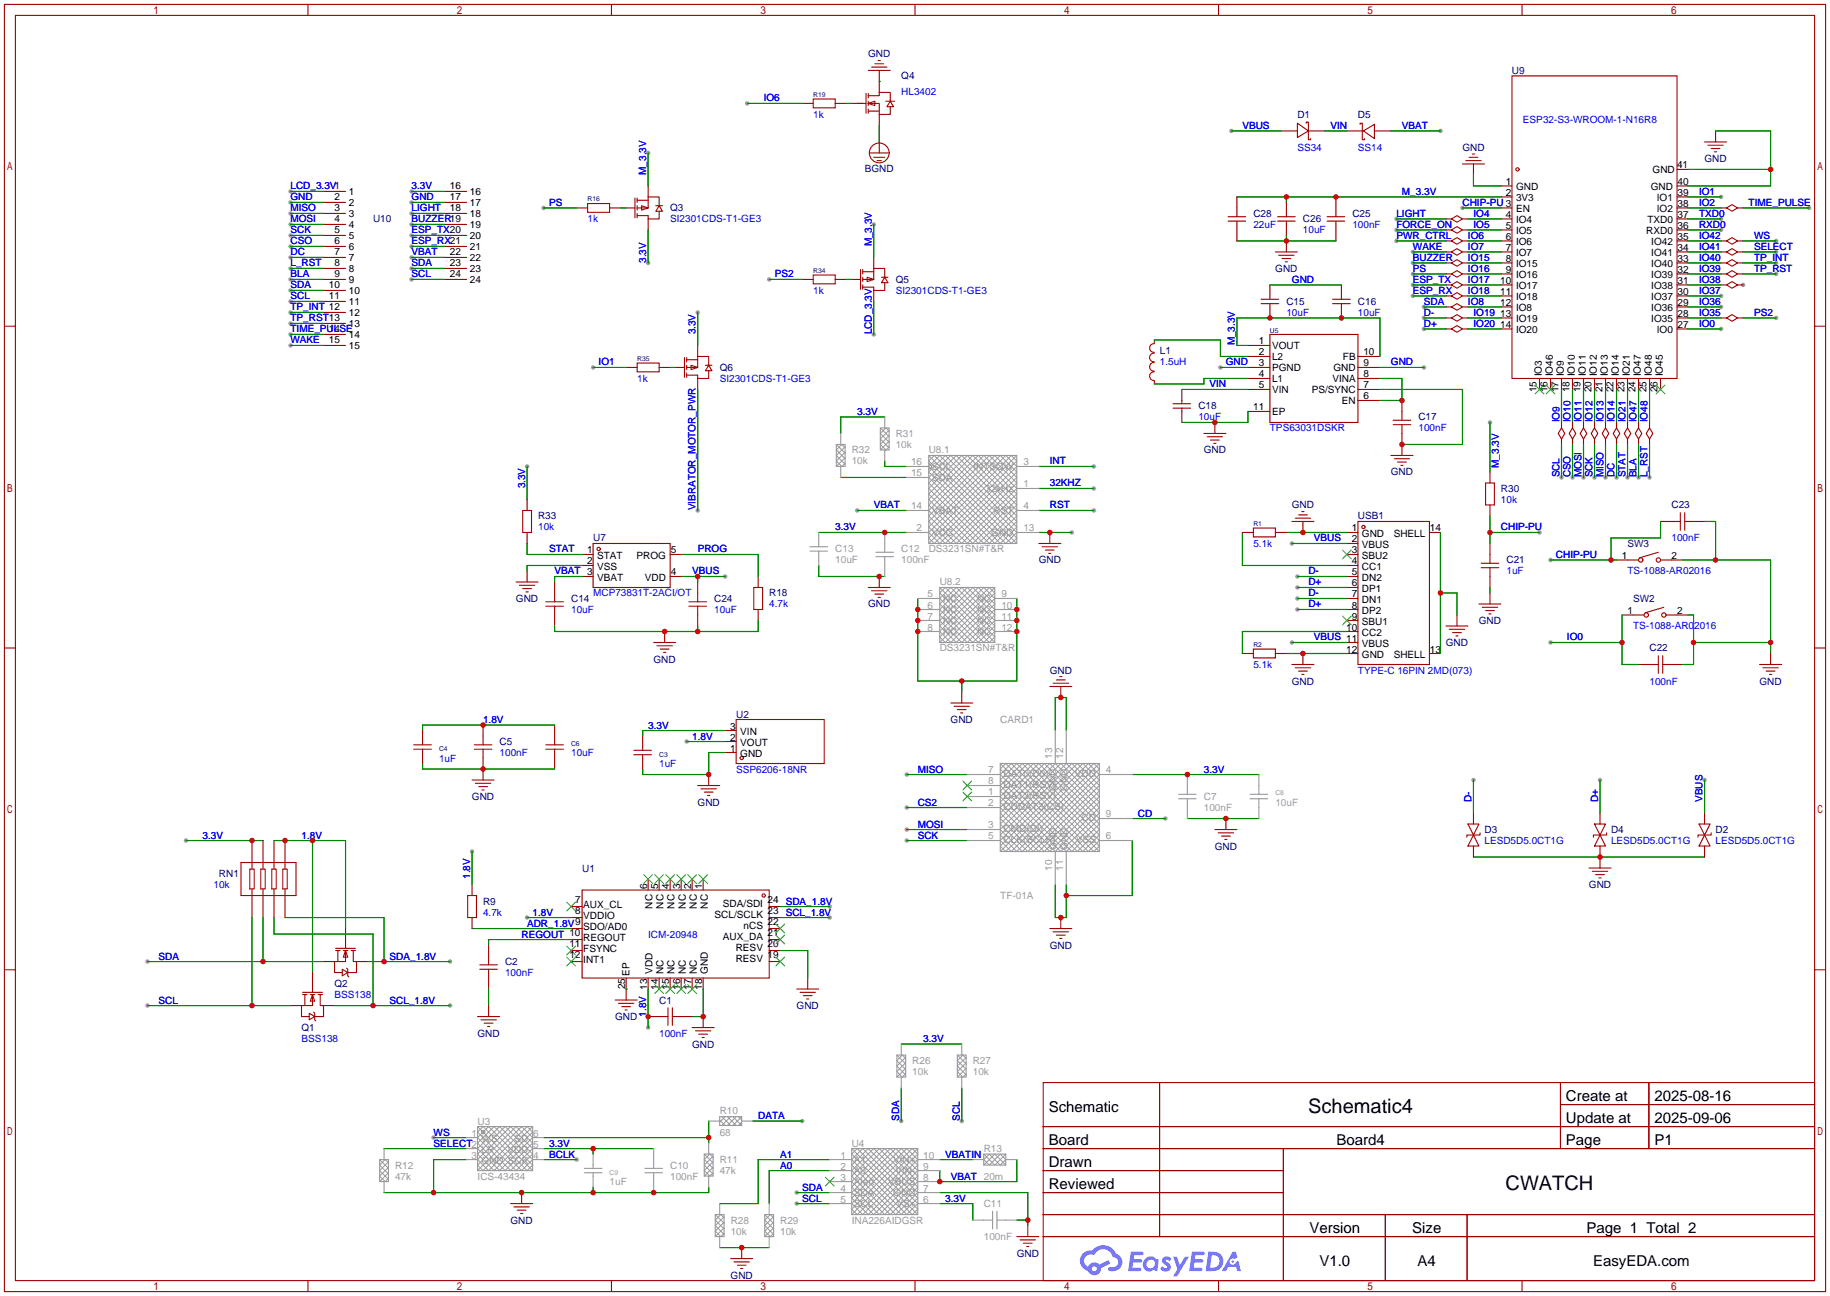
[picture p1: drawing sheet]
<svg xmlns="http://www.w3.org/2000/svg" width="422mm" height="299mm" viewBox="0 0 422 299" stroke-linecap="round" stroke-linejoin="round" font-family="sans-serif">
<defs><g id="words">
<g font-size="4.6">
<text x="302" y="257">Schematic4</text>
<text x="347.5" y="274.8">CWATCH</text>
</g>
<g font-size="3.5">
<text x="242.1" y="256.7">Schematic</text>
<text x="361.5" y="254.2">Create at</text>
<text x="381.9" y="254.2">2025-08-16</text>
<text x="361.5" y="259.2">Update at</text>
<text x="381.9" y="259.2">2025-09-06</text>
<text x="242.1" y="264.3">Board</text>
<text x="242.1" y="269.4">Drawn</text>
<text x="308.5" y="264.3">Board4</text>
<text x="361.5" y="264.3">Page</text>
<text x="381.9" y="264.3">P1</text>
<text x="242.1" y="274.5">Reviewed</text>
<text x="302.3" y="284.6">Version</text>
<text x="326" y="284.6">Size</text>
<text x="366.2" y="284.6">Page 1 Total 2</text>
<text x="304.6" y="292.3">V1.0</text>
<text x="327.2" y="292.3">A4</text>
<text x="367.7" y="292.3">EasyEDA.com</text>
</g>
<g font-size="2.3" fill="#000080">
<text x="200.4" y="13.3">GND</text>
<text x="349" y="17.1">U9</text>
<text x="208" y="18.3">Q4</text>
<text x="299.5" y="27.2">D1</text>
<text x="313.4" y="27.2">D5</text>
<text x="337.5" y="34.8">GND</text>
<text x="199.6" y="39.7">BGND</text>
<text x="393.4" y="37.4">GND</text>
<text x="86.1" y="51.4">U10</text>
<text x="154.7" y="48.8">Q3</text>
<text x="289.3" y="50.1">C28</text>
<text x="300.7" y="51.4">C26</text>
<text x="312.2" y="50.1">C25</text>
<text x="206.8" y="65.3">Q5</text>
<text x="294.4" y="62.8">GND</text>
<text x="296.9" y="70.4">C15</text>
<text x="313.4" y="70.4">C16</text>
<text x="267.7" y="81.8">L1</text>
<text x="166.1" y="85.6">Q6</text>
<text x="276.6" y="94.5">C18</text>
<text x="327.4" y="97.1">C17</text>
<text x="277.9" y="104.7">GND</text>
<text x="321" y="109.8">GND</text>
<text x="346.5" y="113.6">R30</text>
<text x="124.2" y="119.9">R33</text>
<text x="298.2" y="117.4">GND</text>
<text x="313.4" y="119.9">USB1</text>
<text x="385.8" y="117.4">C23</text>
<text x="136.9" y="125">U7</text>
<text x="239.8" y="130.1">GND</text>
<text x="347.7" y="130.1">C21</text>
<text x="375.7" y="126.3">SW3</text>
<text x="177.5" y="137.7">R18</text>
<text x="119.1" y="139">GND</text>
<text x="131.8" y="139">C14</text>
<text x="164.8" y="139">C24</text>
<text x="200.4" y="140.3">GND</text>
<text x="376.9" y="139">SW2</text>
<text x="333.7" y="149.1">GND</text>
<text x="341.4" y="144.1">GND</text>
<text x="150.9" y="153">GND</text>
<text x="242.3" y="155.5">GND</text>
<text x="380.7" y="150.4">C22</text>
<text x="298.2" y="158">GND</text>
<text x="406.1" y="158">GND</text>
<text x="169.9" y="165.7">U2</text>
<text x="219.4" y="166.9">GND</text>
<text x="115.3" y="172">C5</text>
<text x="108.9" y="184.7">GND</text>
<text x="161" y="186">GND</text>
<text x="280.4" y="196.1">GND</text>
<text x="342.6" y="192.3">D3</text>
<text x="371.9" y="192.3">D4</text>
<text x="396" y="192.3">D2</text>
<text x="50.5" y="202.5">RN1</text>
<text x="134.4" y="201.2">U1</text>
<text x="111.5" y="208.8">R9</text>
<text x="366.8" y="205">GND</text>
<text x="242.3" y="219">GND</text>
<text x="77.2" y="227.9">Q2</text>
<text x="116.6" y="222.8">C2</text>
<text x="152.1" y="231.7">C1</text>
<text x="183.9" y="233">GND</text>
<text x="69.6" y="238">Q1</text>
<text x="110.2" y="239.3">GND</text>
<text x="142" y="235.5">GND</text>
<text x="159.7" y="241.9">GND</text>
<text x="117.8" y="282.5">GND</text>
<text x="234.7" y="290.1">GND</text>
<text x="168.6" y="295.2">GND</text>
</g>
<g font-size="2.3" fill="#00f">
<text x="176.3" y="23.4">IO6</text>
<text x="208" y="21.9">HL3402</text>
<text x="187.7" y="27.2">1k</text>
<text x="286.8" y="29.8">VBUS</text>
<text x="307.1" y="29.8">VIN</text>
<text x="323.6" y="29.8">VBAT</text>
<text x="351.5" y="28.5">ESP32-S3-WROOM-1-N16R8</text>
<text x="299.5" y="34.8">SS34</text>
<text x="313.4" y="34.8">SS14</text>
<text x="149.1" y="40.4" transform="rotate(-90 149.1 40.4)">M_3.3V</text>
<text x="67.1" y="43.7">LCD_3.3V1</text>
<text x="67.1" y="46.3">GND</text>
<text x="95" y="43.7">3.3V</text>
<text x="95" y="46.3">GND</text>
<text x="126.7" y="47.5">PS</text>
<text x="323.6" y="45">M_3.3V</text>
<text x="337.6" y="47.5">CHIP-PU 3</text>
<text x="392.2" y="45">IO1</text>
<text x="392.2" y="47.5">IO2</text>
<text x="403.6" y="47.5">TIME_PULSE</text>
<text x="67.1" y="48.8">MISO</text>
<text x="67.1" y="51.4">MOSI</text>
<text x="67.1" y="53.9">SCK</text>
<text x="95" y="48.8">LIGHT</text>
<text x="95" y="51.4">BUZZER19</text>
<text x="95" y="53.9">ESP_TX20</text>
<text x="135.6" y="51.4">1k</text>
<text x="154.7" y="51.4">SI2301CDS-T1-GE3</text>
<text x="289.3" y="52.6">22uF</text>
<text x="300.7" y="53.9">10uF</text>
<text x="312.2" y="52.6">100nF</text>
<text x="322.3" y="50.1">LIGHT</text>
<text x="322.3" y="52.6">FORCE_ON</text>
<text x="340.1" y="50.1">IO4</text>
<text x="340.1" y="52.6">IO5</text>
<text x="392.2" y="50.1">TXD0</text>
<text x="392.2" y="52.6">RXD0</text>
<text x="67.1" y="56.4">CSO</text>
<text x="67.1" y="59">DC</text>
<text x="95" y="56.4">ESP_RX21</text>
<text x="95" y="59">VBAT</text>
<text x="201.2" y="56.9" transform="rotate(-90 201.2 56.9)">M_3.3V</text>
<text x="322.3" y="55.2">PWR_CTRL</text>
<text x="326.1" y="57.7">WAKE</text>
<text x="338.8" y="57.7">IO7</text>
<text x="338.8" y="55.2">IO6</text>
<text x="392.2" y="55.2">IO42</text>
<text x="392.2" y="57.7">IO41</text>
<text x="404.9" y="55.2">WS</text>
<text x="404.9" y="57.7">SELECT</text>
<text x="67.1" y="64.1">BLA</text>
<text x="67.1" y="61.5">L_RST</text>
<text x="95" y="61.5">SDA</text>
<text x="95" y="64.1">SCL</text>
<text x="149.1" y="60.7" transform="rotate(-90 149.1 60.7)">3.3V</text>
<text x="178.8" y="64.1">PS2</text>
<text x="298.2" y="65.3">GND</text>
<text x="326.1" y="65.3">ESP_TX</text>
<text x="326.1" y="60.2">BUZZER</text>
<text x="326.1" y="62.8">PS</text>
<text x="338.8" y="65.3">IO17</text>
<text x="338.8" y="62.8">IO16</text>
<text x="338.8" y="60.2">IO15</text>
<text x="392.2" y="60.2">IO40</text>
<text x="392.2" y="62.8">IO39</text>
<text x="392.2" y="65.3">IO38</text>
<text x="404.9" y="60.2">TP_INT</text>
<text x="404.9" y="62.8">TP_RST</text>
<text x="67.1" y="66.6">SDA</text>
<text x="67.1" y="69.1">SCL</text>
<text x="67.1" y="71.7">TP_INT 12</text>
<text x="187.7" y="67.9">1k</text>
<text x="206.8" y="67.9">SI2301CDS-T1-GE3</text>
<text x="326.1" y="67.9">ESP_RX</text>
<text x="328.7" y="70.4">SDA</text>
<text x="338.8" y="70.4">IO8</text>
<text x="338.8" y="67.9">IO18</text>
<text x="392.2" y="67.9">IO37</text>
<text x="392.2" y="70.4">IO36</text>
<text x="67.1" y="74.2">TP_RST13</text>
<text x="67.1" y="76.8">TIME_PULSE</text>
<text x="160.6" y="77.2" transform="rotate(-90 160.6 77.2)">3.3V</text>
<text x="201.2" y="77.2" transform="rotate(-90 201.2 77.2)">LCD_3.3V</text>
<text x="296.9" y="72.9">10uF</text>
<text x="313.4" y="72.9">10uF</text>
<text x="328.7" y="72.9">D-</text>
<text x="328.7" y="75.5">D+</text>
<text x="340.1" y="72.9">IO19</text>
<text x="340.1" y="75.5">IO20</text>
<text x="392.2" y="75.5">IO0</text>
<text x="392.2" y="72.9">IO35</text>
<text x="404.9" y="72.9">PS2</text>
<text x="67.1" y="79.3">WAKE</text>
<text x="285" y="79.8" transform="rotate(-90 285 79.8)">M_3.3V</text>
<text x="138.2" y="84.4">IO1</text>
<text x="147.1" y="88.2">1k</text>
<text x="166.1" y="88.2">SI2301CDS-T1-GE3</text>
<text x="267.7" y="84.4">1.5uH</text>
<text x="279.1" y="89.5">VIN</text>
<text x="283" y="84.4">GND</text>
<text x="321.1" y="84.4">GND</text>
<text x="197.9" y="95.8">3.3V</text>
<text x="276.6" y="97.1">10uF</text>
<text x="293.1" y="99.6">TPS63031DSKR</text>
<text x="327.4" y="99.6">100nF</text>
<text x="360" y="97.5" transform="rotate(-90 360 97.5)">IO9</text>
<text x="362.5" y="97.5" transform="rotate(-90 362.5 97.5)">IO10</text>
<text x="365" y="97.5" transform="rotate(-90 365 97.5)">IO11</text>
<text x="367.6" y="97.5" transform="rotate(-90 367.6 97.5)">IO12</text>
<text x="370.1" y="97.5" transform="rotate(-90 370.1 97.5)">IO13</text>
<text x="372.7" y="97.5" transform="rotate(-90 372.7 97.5)">IO14</text>
<text x="375.2" y="97.5" transform="rotate(-90 375.2 97.5)">IO21</text>
<text x="377.7" y="97.5" transform="rotate(-90 377.7 97.5)">IO47</text>
<text x="380.3" y="97.5" transform="rotate(-90 380.3 97.5)">IO48</text>
<text x="242.3" y="107.2">INT</text>
<text x="121.2" y="112.8" transform="rotate(-90 121.2 112.8)">3.3V</text>
<text x="242.3" y="112.3">32KHZ</text>
<text x="346" y="108" transform="rotate(-90 346 108)">M_3.3V</text>
<text x="360" y="110.2" transform="rotate(-90 360 110.2)">SCL</text>
<text x="362.5" y="110.2" transform="rotate(-90 362.5 110.2)">CSO</text>
<text x="365" y="110.2" transform="rotate(-90 365 110.2)">MOSI</text>
<text x="367.6" y="110.2" transform="rotate(-90 367.6 110.2)">SCK</text>
<text x="370.1" y="110.2" transform="rotate(-90 370.1 110.2)">MISO</text>
<text x="372.7" y="110.2" transform="rotate(-90 372.7 110.2)">DC</text>
<text x="375.2" y="110.2" transform="rotate(-90 375.2 110.2)">STAT</text>
<text x="377.7" y="110.2" transform="rotate(-90 377.7 110.2)">BLA</text>
<text x="380.3" y="110.2" transform="rotate(-90 380.3 110.2)">L_RST</text>
<text x="160.6" y="117.9" transform="rotate(-90 160.6 117.9)">VIBRATOR_MOTOR_PWR</text>
<text x="201.7" y="117.4">VBAT</text>
<text x="242.3" y="117.4">RST</text>
<text x="346.5" y="116.1">10k</text>
<text x="124.2" y="122.5">10k</text>
<text x="192.8" y="122.5">3.3V</text>
<text x="303.3" y="125">VBUS</text>
<text x="346.5" y="122.5">CHIP-PU</text>
<text x="385.8" y="125">100nF</text>
<text x="126.7" y="127.6">STAT</text>
<text x="161" y="127.6">PROG</text>
<text x="289.3" y="126.3">5.1k</text>
<text x="359.2" y="128.8">CHIP-PU</text>
<text x="128" y="132.6">VBAT 3</text>
<text x="136.9" y="137.7">MCP73831T-2ACI/OT</text>
<text x="159.8" y="132.6">VBUS</text>
<text x="302" y="137.7">D-</text>
<text x="302" y="132.6">D-</text>
<text x="302" y="135.2">D+</text>
<text x="347.7" y="132.6">1uF</text>
<text x="375.7" y="132.6">TS-1088-AR02016</text>
<text x="131.8" y="141.5">10uF</text>
<text x="164.8" y="141.5">10uF</text>
<text x="177.5" y="140.3">4.7k</text>
<text x="302" y="140.3">D+</text>
<text x="303.3" y="147.9">VBUS 11</text>
<text x="361.7" y="147.9">IO0</text>
<text x="376.9" y="145.3">TS-1088-AR02016</text>
<text x="289.3" y="154.2">5.1k</text>
<text x="313.4" y="155.5">TYPE-C 16PIN 2MD(073)</text>
<text x="380.7" y="158">100nF</text>
<text x="111.5" y="166.9">1.8V</text>
<text x="149.6" y="168.2">3.3V</text>
<text x="159.8" y="170.7">1.8V</text>
<text x="101.3" y="175.8">1uF</text>
<text x="115.3" y="174.5">100nF</text>
<text x="131.8" y="174.5">10uF</text>
<text x="152.1" y="177.1">1uF</text>
<text x="169.9" y="178.4">SSP6206-18NR</text>
<text x="211.8" y="178.4">MISO</text>
<text x="277.9" y="178.4">3.3V</text>
<text x="211.8" y="186">CS2</text>
<text x="339.6" y="185.2" transform="rotate(-90 339.6 185.2)">D-</text>
<text x="368.9" y="185.2" transform="rotate(-90 368.9 185.2)">D+</text>
<text x="393" y="185.2" transform="rotate(-90 393 185.2)">VBUS</text>
<text x="211.8" y="191.1">MOSI</text>
<text x="262.6" y="188.5">CD</text>
<text x="46.7" y="193.6">3.3V</text>
<text x="69.6" y="193.6">1.8V</text>
<text x="211.8" y="193.6">SCK</text>
<text x="342.6" y="194.9">LESD5D5.0CT1G</text>
<text x="371.9" y="194.9">LESD5D5.0CT1G</text>
<text x="396" y="194.9">LESD5D5.0CT1G</text>
<text x="108.5" y="202.9" transform="rotate(-90 108.5 202.9)">1.8V</text>
<text x="49.3" y="205">10k</text>
<text x="111.5" y="211.4">4.7k</text>
<text x="121.7" y="213.9">ADR_1.8V9</text>
<text x="122.9" y="211.4">1.8V</text>
<text x="36.6" y="221.5">SDA</text>
<text x="89.9" y="221.5">SDA_1.8V</text>
<text x="120.4" y="216.5">REGOUT 10</text>
<text x="149.6" y="216.5">ICM-20948</text>
<text x="116.6" y="225.3">100nF</text>
<text x="36.6" y="231.7">SCL</text>
<text x="77.2" y="230.4">BSS138</text>
<text x="89.9" y="231.7">SCL_1.8V</text>
<text x="149.1" y="234.7" transform="rotate(-90 149.1 234.7)">1.8V 13</text>
<text x="152.1" y="239.3">100nF</text>
<text x="69.6" y="240.6">BSS138</text>
<text x="213.1" y="240.6">3.3V</text>
<text x="100.1" y="262.2">WS</text>
<text x="175" y="258.4">DATA</text>
<text x="207.6" y="258.8" transform="rotate(-90 207.6 258.8)">SDA</text>
<text x="221.5" y="258.8" transform="rotate(-90 221.5 258.8)">SCL</text>
<text x="100.1" y="264.7">SELECT2</text>
<text x="126.7" y="267.3">BCLK</text>
<text x="126.7" y="264.7">3.3V</text>
<text x="180.1" y="267.3">A1</text>
<text x="180.1" y="269.8">A0</text>
<text x="218.2" y="267.3">VBATIN</text>
<text x="185.2" y="274.9">SDA</text>
<text x="219.5" y="272.3">VBAT 20m</text>
<text x="185.2" y="277.4">SCL</text>
<text x="218.2" y="277.4">3.3V</text>
</g>
<g font-size="2.3">
<text x="381.5" y="39.9">GND</text>
<text x="387.1" y="38.9">41</text>
<text x="77.2" y="46.3">2</text>
<text x="80.5" y="45">1</text>
<text x="80.5" y="47.5">2</text>
<text x="103.9" y="43.7">16</text>
<text x="103.9" y="46.3">17</text>
<text x="108.5" y="45">16</text>
<text x="108.5" y="47.5">17</text>
<text x="347.6" y="42.7">1</text>
<text x="347.6" y="45.2">2</text>
<text x="349.9" y="44">GND</text>
<text x="349.9" y="46.5">3V3</text>
<text x="381" y="44">GND</text>
<text x="382.4" y="46.5">IO1</text>
<text x="387.2" y="47.8">38</text>
<text x="387.2" y="45.2">39</text>
<text x="387.2" y="42.7">40</text>
<text x="77.2" y="48.8">3</text>
<text x="77.2" y="51.4">4</text>
<text x="77.2" y="53.9">5</text>
<text x="80.5" y="50.1">3</text>
<text x="80.5" y="52.6">4</text>
<text x="103.9" y="48.8">18</text>
<text x="108.5" y="50.1">18</text>
<text x="108.5" y="52.6">19</text>
<text x="347.6" y="50.3">4</text>
<text x="347.6" y="52.9">5</text>
<text x="349.9" y="49">EN</text>
<text x="349.9" y="51.6">IO4</text>
<text x="380.3" y="51.6">TXD0</text>
<text x="382.4" y="49">IO2</text>
<text x="387.2" y="52.9">36</text>
<text x="387.2" y="50.3">37</text>
<text x="77.2" y="56.4">6</text>
<text x="77.2" y="59">7</text>
<text x="80.5" y="55.2">5</text>
<text x="80.5" y="57.7">6</text>
<text x="103.9" y="59">22</text>
<text x="108.5" y="55.2">20</text>
<text x="108.5" y="57.7">21</text>
<text x="347.6" y="55.4">6</text>
<text x="347.6" y="57.9">7</text>
<text x="349.9" y="54.1">IO5</text>
<text x="349.9" y="56.7">IO6</text>
<text x="349.9" y="59.2">IO7</text>
<text x="380" y="54.1">RXD0</text>
<text x="381.2" y="59.2">IO41</text>
<text x="381.2" y="56.7">IO42</text>
<text x="387.2" y="57.9">34</text>
<text x="387.2" y="55.4">35</text>
<text x="77.2" y="61.5">8</text>
<text x="77.2" y="64.1">9</text>
<text x="80.5" y="60.2">7</text>
<text x="80.5" y="62.8">8</text>
<text x="80.5" y="65.3">9</text>
<text x="103.9" y="61.5">23</text>
<text x="103.9" y="64.1">24</text>
<text x="108.5" y="60.2">22</text>
<text x="108.5" y="62.8">23</text>
<text x="108.5" y="65.3">24</text>
<text x="346.3" y="65.6">10</text>
<text x="347.6" y="60.5">8</text>
<text x="347.6" y="63">9</text>
<text x="349.9" y="61.7">IO15</text>
<text x="349.9" y="64.3">IO16</text>
<text x="381.2" y="64.3">IO39</text>
<text x="381.2" y="61.7">IO40</text>
<text x="387.2" y="65.6">31</text>
<text x="387.2" y="63">32</text>
<text x="387.2" y="60.5">33</text>
<text x="75.9" y="66.6">10</text>
<text x="75.9" y="69.1">11</text>
<text x="80.5" y="67.9">10</text>
<text x="80.5" y="70.4">11</text>
<text x="346.3" y="68.1">11</text>
<text x="346.3" y="70.6">12</text>
<text x="349.9" y="66.8">IO17</text>
<text x="349.9" y="69.4">IO18</text>
<text x="349.9" y="71.9">IO8</text>
<text x="381.2" y="71.9">IO36</text>
<text x="381.2" y="69.4">IO37</text>
<text x="381.2" y="66.8">IO38</text>
<text x="387.2" y="70.6">29</text>
<text x="387.2" y="68.1">30</text>
<text x="75.9" y="76.8">14</text>
<text x="80.5" y="72.9">12</text>
<text x="80.5" y="75.5">13</text>
<text x="346.3" y="73.2">13</text>
<text x="346.3" y="75.7">14</text>
<text x="349.9" y="74.4">IO19</text>
<text x="349.9" y="77">IO20</text>
<text x="381.2" y="74.4">IO35</text>
<text x="382.4" y="77">IO0</text>
<text x="387.2" y="75.7">27</text>
<text x="387.2" y="73.2">28</text>
<text x="75.9" y="79.3">15</text>
<text x="80.5" y="78">14</text>
<text x="80.5" y="80.6">15</text>
<text x="290.6" y="79.5">1</text>
<text x="290.6" y="82.1">2</text>
<text x="293.6" y="80.5">VOUT</text>
<text x="293.6" y="83.1">L2</text>
<text x="310" y="83.1">FB</text>
<text x="314.7" y="82.1">10</text>
<text x="290.6" y="84.6">3</text>
<text x="290.6" y="87.1">4</text>
<text x="290.6" y="89.7">5</text>
<text x="293.6" y="85.6">PGND</text>
<text x="293.6" y="88.2">L1</text>
<text x="307.5" y="88.2">VINA</text>
<text x="307.8" y="85.6">GND</text>
<text x="314.7" y="89.7">7</text>
<text x="314.7" y="87.1">8</text>
<text x="314.7" y="84.6">9</text>
<text x="355.9" y="86.9" transform="rotate(-90 355.9 86.9)">IO3</text>
<text x="358.4" y="86.9" transform="rotate(-90 358.4 86.9)">IO46</text>
<text x="361" y="86.9" transform="rotate(-90 361 86.9)">IO9</text>
<text x="363.5" y="86.9" transform="rotate(-90 363.5 86.9)">IO10</text>
<text x="366.1" y="86.9" transform="rotate(-90 366.1 86.9)">IO11</text>
<text x="368.6" y="86.9" transform="rotate(-90 368.6 86.9)">IO12</text>
<text x="371.1" y="86.9" transform="rotate(-90 371.1 86.9)">IO13</text>
<text x="373.7" y="86.9" transform="rotate(-90 373.7 86.9)">IO14</text>
<text x="376.2" y="86.9" transform="rotate(-90 376.2 86.9)">IO21</text>
<text x="378.8" y="86.9" transform="rotate(-90 378.8 86.9)">IO47</text>
<text x="381.3" y="86.9" transform="rotate(-90 381.3 86.9)">IO48</text>
<text x="383.8" y="86.9" transform="rotate(-90 383.8 86.9)">IO45</text>
<text x="289.3" y="94.8">11</text>
<text x="293.6" y="90.7">VIN</text>
<text x="293.6" y="95.8">EP</text>
<text x="302.8" y="90.7">PS/SYNC</text>
<text x="309.7" y="93.2">EN</text>
<text x="314.7" y="92.2">6</text>
<text x="354.6" y="90.6" transform="rotate(-90 354.6 90.6)">15</text>
<text x="357.2" y="90.6" transform="rotate(-90 357.2 90.6)">16</text>
<text x="359.7" y="90.6" transform="rotate(-90 359.7 90.6)">17</text>
<text x="362.2" y="90.6" transform="rotate(-90 362.2 90.6)">18</text>
<text x="364.8" y="90.6" transform="rotate(-90 364.8 90.6)">19</text>
<text x="367.3" y="90.6" transform="rotate(-90 367.3 90.6)">20</text>
<text x="369.9" y="90.6" transform="rotate(-90 369.9 90.6)">21</text>
<text x="372.4" y="90.6" transform="rotate(-90 372.4 90.6)">22</text>
<text x="374.9" y="90.6" transform="rotate(-90 374.9 90.6)">23</text>
<text x="377.5" y="90.6" transform="rotate(-90 377.5 90.6)">24</text>
<text x="380" y="90.6" transform="rotate(-90 380 90.6)">25</text>
<text x="382.6" y="90.6" transform="rotate(-90 382.6 90.6)">26</text>
<text x="312" y="122.7">1</text>
<text x="312" y="125.2">2</text>
<text x="314.4" y="124">GND</text>
<text x="321.7" y="124">SHELL</text>
<text x="330.1" y="122.7">14</text>
<text x="135.5" y="127.8">1</text>
<text x="135.5" y="130.3">2</text>
<text x="137.8" y="129.1">STAT</text>
<text x="137.8" y="131.6">VSS</text>
<text x="146.9" y="129.1">PROG</text>
<text x="154.8" y="127.8">5</text>
<text x="312" y="127.8">3</text>
<text x="312" y="130.3">4</text>
<text x="314.4" y="126.5">VBUS</text>
<text x="314.4" y="129.1">SBU2</text>
<text x="314.4" y="131.6">CC1</text>
<text x="374.4" y="129.1">1</text>
<text x="385.8" y="129.1">2</text>
<text x="137.8" y="134.1">VBAT</text>
<text x="148.9" y="134.1">VDD</text>
<text x="154.8" y="132.9">4</text>
<text x="312" y="132.9">5</text>
<text x="312" y="135.4">6</text>
<text x="312" y="137.9">7</text>
<text x="314.4" y="134.1">DN2</text>
<text x="314.4" y="136.7">DP1</text>
<text x="312" y="140.5">8</text>
<text x="312" y="143">9</text>
<text x="314.4" y="139.2">DN1</text>
<text x="314.4" y="141.8">DP2</text>
<text x="375.7" y="141.8">1</text>
<text x="387.1" y="141.8">2</text>
<text x="310.7" y="145.6">10</text>
<text x="314.4" y="144.3">SBU1</text>
<text x="314.4" y="146.8">CC2</text>
<text x="314.4" y="149.4">VBUS</text>
<text x="310.7" y="150.6">12</text>
<text x="314.4" y="151.9">GND</text>
<text x="321.7" y="151.9">SHELL</text>
<text x="330.1" y="150.6">13</text>
<text x="168.5" y="173.5">1</text>
<text x="168.5" y="171">2</text>
<text x="168.5" y="168.4">3</text>
<text x="170.9" y="172.2">VOUT</text>
<text x="170.9" y="169.7">VIN</text>
<text x="170.9" y="174.8">GND</text>
<text x="132.7" y="208.6">7</text>
<text x="134.6" y="209.6">AUX_CL</text>
<text x="149.4" y="205.4" transform="rotate(-90 149.4 205.4)">6</text>
<text x="150.6" y="209.8" transform="rotate(-90 150.6 209.8)">NC</text>
<text x="151.9" y="205.4" transform="rotate(-90 151.9 205.4)">5</text>
<text x="153.2" y="209.8" transform="rotate(-90 153.2 209.8)">NC</text>
<text x="154.5" y="205.4" transform="rotate(-90 154.5 205.4)">4</text>
<text x="155.7" y="209.8" transform="rotate(-90 155.7 209.8)">NC</text>
<text x="157" y="205.4" transform="rotate(-90 157 205.4)">3</text>
<text x="158.3" y="209.8" transform="rotate(-90 158.3 209.8)">NC</text>
<text x="159.5" y="205.4" transform="rotate(-90 159.5 205.4)">2</text>
<text x="160.8" y="209.8" transform="rotate(-90 160.8 209.8)">NC</text>
<text x="162.1" y="205.4" transform="rotate(-90 162.1 205.4)">1</text>
<text x="163.3" y="209.8" transform="rotate(-90 163.3 209.8)">NC</text>
<text x="166.9" y="209.3">SDA/SDI</text>
<text x="177.2" y="208.6">24 SDA_1.8V</text>
<text x="132.7" y="211.1">8</text>
<text x="134.6" y="212.1">VDDIO</text>
<text x="134.6" y="214.7">SDO/AD0</text>
<text x="165" y="211.9">SCL/SCLK</text>
<text x="171.6" y="214.4">nCS</text>
<text x="177.2" y="213.7">22</text>
<text x="177.2" y="211.1">23 SCL_1.8V</text>
<text x="131.4" y="218.7">11</text>
<text x="131.4" y="221.3">12</text>
<text x="134.6" y="217.2">REGOUT</text>
<text x="134.6" y="219.8">FSYNC</text>
<text x="166.9" y="217">AUX_DA</text>
<text x="169.8" y="219.5">RESV</text>
<text x="177.2" y="221.3">19</text>
<text x="177.2" y="218.7">20</text>
<text x="177.2" y="216.2">21</text>
<text x="134.6" y="222.3">INT1</text>
<text x="145.3" y="225.3" transform="rotate(-90 145.3 225.3)">EP</text>
<text x="150.6" y="224.9" transform="rotate(-90 150.6 224.9)">VDD</text>
<text x="153.2" y="224.9" transform="rotate(-90 153.2 224.9)">NC</text>
<text x="155.7" y="224.9" transform="rotate(-90 155.7 224.9)">NC</text>
<text x="158.3" y="224.9" transform="rotate(-90 158.3 224.9)">NC</text>
<text x="160.8" y="224.9" transform="rotate(-90 160.8 224.9)">NC</text>
<text x="163.3" y="224.9" transform="rotate(-90 163.3 224.9)">GND</text>
<text x="169.8" y="222">RESV</text>
<text x="144.3" y="228.4" transform="rotate(-90 144.3 228.4)">25</text>
<text x="151.9" y="228.5" transform="rotate(-90 151.9 228.5)">14</text>
<text x="154.5" y="228.5" transform="rotate(-90 154.5 228.5)">15</text>
<text x="157" y="228.5" transform="rotate(-90 157 228.5)">16</text>
<text x="159.5" y="228.5" transform="rotate(-90 159.5 228.5)">17</text>
<text x="162.1" y="228.5" transform="rotate(-90 162.1 228.5)">18</text>
</g>
<g font-size="2.3" fill="#999">
<text x="206.8" y="100.9">R31</text>
<text x="196.6" y="104.7">R32</text>
<text x="196.6" y="107.2">10k</text>
<text x="206.8" y="103.4">10k</text>
<text x="210.3" y="107.5">16</text>
<text x="214.4" y="104.7">U8.1</text>
<text x="236.2" y="107.5">3</text>
<text x="210.3" y="110">15</text>
<text x="215.1" y="111">SDA</text>
<text x="215.1" y="108.5">SCL</text>
<text x="224.7" y="108.5">INTSQW</text>
<text x="227.4" y="113.6">32kHz</text>
<text x="236.2" y="112.5">1</text>
<text x="210.3" y="117.6">14</text>
<text x="215.1" y="118.6">VBAT</text>
<text x="229.3" y="118.6">RST</text>
<text x="236.2" y="117.6">4</text>
<text x="211.6" y="122.7">2</text>
<text x="215.1" y="123.7">VCC</text>
<text x="228.8" y="123.7">GND</text>
<text x="236.2" y="122.7">13</text>
<text x="192.8" y="127.6">C13</text>
<text x="192.8" y="130.1">10uF</text>
<text x="208" y="127.6">C12</text>
<text x="208" y="130.1">100nF</text>
<text x="214.4" y="127.6">DS3231SN#T&amp;R</text>
<text x="214.1" y="137.9">5</text>
<text x="216.9" y="135.2">U8.2</text>
<text x="231.1" y="137.9">9</text>
<text x="214.1" y="140.5">6</text>
<text x="214.1" y="143">7</text>
<text x="217.7" y="139">NC</text>
<text x="217.7" y="141.5">NC</text>
<text x="225.5" y="139">NC</text>
<text x="225.5" y="141.5">NC</text>
<text x="231.1" y="140.5">10</text>
<text x="231.1" y="143">11</text>
<text x="214.1" y="145.6">8</text>
<text x="217.7" y="144">NC</text>
<text x="217.7" y="146.6">NC</text>
<text x="225.5" y="144">NC</text>
<text x="225.5" y="146.6">NC</text>
<text x="231.1" y="145.6">12</text>
<text x="216.9" y="150.4">DS3231SN#T&amp;R</text>
<text x="230.9" y="166.9">CARD1</text>
<text x="228.1" y="178.5">7</text>
<text x="231.6" y="179.5">DAT0(D0)</text>
<text x="242.9" y="175.1" transform="rotate(-90 242.9 175.1)">13</text>
<text x="245.4" y="175.1" transform="rotate(-90 245.4 175.1)">12</text>
<text x="248.1" y="179.5">VDD</text>
<text x="255.3" y="178.5">4</text>
<text x="228.1" y="183.6">1</text>
<text x="228.1" y="181">8</text>
<text x="231.6" y="184.6">DAT2(RSV)</text>
<text x="231.6" y="182">DAT1(RSV)</text>
<text x="243.9" y="182.6" transform="rotate(-90 243.9 182.6)">GND</text>
<text x="246.4" y="182.6" transform="rotate(-90 246.4 182.6)">GND</text>
<text x="277.9" y="184.7">C7</text>
<text x="294.4" y="186">10uF</text>
<text x="228.1" y="186.1">2</text>
<text x="228.1" y="191.2">3</text>
<text x="231.6" y="187.1">CDDAT3(CS)</text>
<text x="249.7" y="189.7">CD</text>
<text x="255.3" y="188.6">9</text>
<text x="277.9" y="187.2">100nF</text>
<text x="228.1" y="193.7">5</text>
<text x="231.6" y="192.2">CMD(DI)</text>
<text x="231.6" y="194.7">CLK(SCLK)</text>
<text x="243.9" y="196.2" transform="rotate(-90 243.9 196.2)">GND</text>
<text x="246.4" y="196.2" transform="rotate(-90 246.4 196.2)">GND</text>
<text x="248.4" y="194.7">VSS</text>
<text x="255.3" y="193.7">6</text>
<text x="242.9" y="201.1" transform="rotate(-90 242.9 201.1)">10</text>
<text x="245.4" y="201.1" transform="rotate(-90 245.4 201.1)">11</text>
<text x="230.9" y="207.6">TF-01A</text>
<text x="210.6" y="245.7">R26</text>
<text x="224.5" y="245.7">R27</text>
<text x="210.6" y="248.2">10k</text>
<text x="224.5" y="248.2">10k</text>
<text x="166.1" y="257.1">R10</text>
<text x="108.8" y="262.4">1</text>
<text x="110.2" y="259.6">U3</text>
<text x="111.2" y="263.7">WS</text>
<text x="118.8" y="263.7">SD</text>
<text x="123.1" y="262.4">6</text>
<text x="166.1" y="262.2">68</text>
<text x="91.2" y="269.8">R12</text>
<text x="108.8" y="267.5">3</text>
<text x="111.2" y="266.2">LR</text>
<text x="111.2" y="268.8">GND SCK</text>
<text x="117.1" y="266.2">VDD</text>
<text x="123.1" y="267.5">4</text>
<text x="123.1" y="264.9">5</text>
<text x="154.7" y="269.8">C10</text>
<text x="166.1" y="268.5">R11</text>
<text x="194" y="267.5">1</text>
<text x="196.6" y="264.7">U4</text>
<text x="197.1" y="268.5">A1</text>
<text x="206.1" y="268.5">VIN+</text>
<text x="213.1" y="267.5">10</text>
<text x="227.1" y="266">R13</text>
<text x="91.2" y="272.3">47k</text>
<text x="110.2" y="272.3">ICS-43434</text>
<text x="140.7" y="273.6">1uF</text>
<text x="154.7" y="272.3">100nF</text>
<text x="166.1" y="271.1">47k</text>
<text x="194" y="270">2</text>
<text x="194" y="272.6">3</text>
<text x="194" y="275.1">4</text>
<text x="197.1" y="271">A0</text>
<text x="197.1" y="273.6">Alert</text>
<text x="205" y="273.6">VBUS</text>
<text x="206.7" y="271">VIN-</text>
<text x="213.1" y="275.1">7</text>
<text x="213.1" y="272.6">8</text>
<text x="213.1" y="270">9</text>
<text x="194" y="277.6">5</text>
<text x="197.1" y="276.1">SDA</text>
<text x="197.1" y="278.7">SCL</text>
<text x="206.2" y="276.1">GND</text>
<text x="206.9" y="278.7">VS+</text>
<text x="213.1" y="277.6">6</text>
<text x="227.1" y="278.7">C11</text>
<text x="168.7" y="282.5">R28</text>
<text x="168.7" y="285">10k</text>
<text x="180.1" y="282.5">R29</text>
<text x="180.1" y="285">10k</text>
<text x="196.6" y="282.5">INA226AIDGSR</text>
<text x="227.1" y="286.3">100nF</text>
</g>
<g font-size="1.6" fill="#000080">
<text x="187.7" y="22.3">R19</text>
<text x="135.6" y="46.4">R16</text>
<text x="187.7" y="62.9">R34</text>
<text x="293.1" y="76.9">U5</text>
<text x="147.1" y="83.3">R35</text>
<text x="289.3" y="121.4">R1</text>
<text x="289.3" y="149.3">R2</text>
<text x="101.3" y="173.4">C4</text>
<text x="131.8" y="172.2">C6</text>
<text x="152.1" y="174.7">C3</text>
</g>
<g font-size="1.6" fill="#999">
<text x="294.4" y="183.6">C8</text>
<text x="140.7" y="271.2">C9</text>
</g>
</g></defs>
<g fill="#999">
<circle cx="402.3" cy="65.8" r=".51"/>
<circle cx="149.6" cy="237.2" r=".51"/>
<circle cx="121.7" cy="211.8" r=".51"/>
<circle cx="191.5" cy="211.8" r=".51"/>
<circle cx="191.5" cy="209.3" r=".51"/>
<circle cx="109" cy="196.6" r=".51"/>
<circle cx="158.5" cy="171.2" r=".51"/>
<circle cx="209.3" cy="194.1" r=".51"/>
<circle cx="209.3" cy="191.5" r=".51"/>
<circle cx="209.3" cy="186.4" r=".51"/>
<circle cx="209.3" cy="178.8" r=".51"/>
<circle cx="133.1" cy="267.7" r=".51"/>
<circle cx="185.2" cy="258.8" r=".51"/>
<circle cx="100.1" cy="262.6" r=".51"/>
<circle cx="183.9" cy="275.3" r=".51"/>
<circle cx="183.9" cy="277.9" r=".51"/>
<circle cx="269" cy="189" r=".51"/>
<circle cx="125.5" cy="48" r=".51"/>
<circle cx="149.6" cy="35.3" r=".51"/>
<circle cx="149.6" cy="60.7" r=".51"/>
<circle cx="281.7" cy="84.8" r=".51"/>
<circle cx="328.7" cy="84.8" r=".51"/>
<circle cx="298.2" cy="125.5" r=".51"/>
<circle cx="298.2" cy="148.3" r=".51"/>
<circle cx="299.5" cy="138.2" r=".51"/>
<circle cx="299.5" cy="133.1" r=".51"/>
<circle cx="299.5" cy="135.6" r=".51"/>
<circle cx="299.5" cy="140.7" r=".51"/>
<circle cx="284.2" cy="30.2" r=".51"/>
<circle cx="343.9" cy="97.5" r=".51"/>
<circle cx="355.3" cy="122.9" r=".51"/>
<circle cx="340.1" cy="180.1" r=".51"/>
<circle cx="369.3" cy="180.1" r=".51"/>
<circle cx="393.4" cy="180.1" r=".51"/>
<circle cx="357.9" cy="148.3" r=".51"/>
<circle cx="357.9" cy="129.3" r=".51"/>
<circle cx="332.5" cy="30.2" r=".51"/>
<circle cx="167.4" cy="133.1" r=".51"/>
<circle cx="172.5" cy="23.9" r=".51"/>
<circle cx="208" cy="258.8" r=".51"/>
<circle cx="222" cy="258.8" r=".51"/>
<circle cx="328.7" cy="73.4" r=".51"/>
<circle cx="328.7" cy="75.9" r=".51"/>
<circle cx="337.6" cy="48" r=".51"/>
<circle cx="121.7" cy="107.7" r=".51"/>
<circle cx="397.3" cy="75.9" r=".51"/>
<circle cx="397.3" cy="45.5" r=".51"/>
<circle cx="397.3" cy="50.5" r=".51"/>
<circle cx="397.3" cy="53.1" r=".51"/>
<circle cx="397.3" cy="68.3" r=".51"/>
<circle cx="397.3" cy="70.9" r=".51"/>
<circle cx="328.7" cy="70.9" r=".51"/>
<circle cx="360.4" cy="110.2" r=".51"/>
<circle cx="363" cy="110.2" r=".51"/>
<circle cx="365.5" cy="110.2" r=".51"/>
<circle cx="368" cy="110.2" r=".51"/>
<circle cx="370.6" cy="110.2" r=".51"/>
<circle cx="373.1" cy="110.2" r=".51"/>
<circle cx="375.7" cy="110.2" r=".51"/>
<circle cx="326.1" cy="58.2" r=".51"/>
<circle cx="326.1" cy="65.8" r=".51"/>
<circle cx="326.1" cy="68.3" r=".51"/>
<circle cx="322.3" cy="50.5" r=".51"/>
<circle cx="417.6" cy="48" r=".51"/>
<circle cx="326.1" cy="60.7" r=".51"/>
<circle cx="378.2" cy="110.2" r=".51"/>
<circle cx="380.7" cy="110.2" r=".51"/>
<circle cx="410" cy="55.6" r=".51"/>
<circle cx="410" cy="58.2" r=".51"/>
<circle cx="410" cy="60.7" r=".51"/>
<circle cx="410" cy="63.2" r=".51"/>
<circle cx="326.1" cy="63.2" r=".51"/>
<circle cx="67.1" cy="44.2" r=".51"/>
<circle cx="67.1" cy="46.7" r=".51"/>
<circle cx="67.1" cy="49.3" r=".51"/>
<circle cx="67.1" cy="51.8" r=".51"/>
<circle cx="67.1" cy="54.4" r=".51"/>
<circle cx="67.1" cy="56.9" r=".51"/>
<circle cx="67.1" cy="59.4" r=".51"/>
<circle cx="67.1" cy="64.5" r=".51"/>
<circle cx="67.1" cy="62" r=".51"/>
<circle cx="67.1" cy="67.1" r=".51"/>
<circle cx="67.1" cy="69.6" r=".51"/>
<circle cx="67.1" cy="72.1" r=".51"/>
<circle cx="67.1" cy="74.7" r=".51"/>
<circle cx="95" cy="44.2" r=".51"/>
<circle cx="95" cy="46.7" r=".51"/>
<circle cx="95" cy="49.3" r=".51"/>
<circle cx="95" cy="51.8" r=".51"/>
<circle cx="95" cy="54.4" r=".51"/>
<circle cx="95" cy="56.9" r=".51"/>
<circle cx="42.9" cy="194.1" r=".51"/>
<circle cx="103.9" cy="222" r=".51"/>
<circle cx="34" cy="222" r=".51"/>
<circle cx="34" cy="232.2" r=".51"/>
<circle cx="103.9" cy="232.2" r=".51"/>
<circle cx="95" cy="59.4" r=".51"/>
<circle cx="95" cy="62" r=".51"/>
<circle cx="95" cy="64.5" r=".51"/>
<circle cx="67.1" cy="77.2" r=".51"/>
<circle cx="67.1" cy="79.8" r=".51"/>
<circle cx="247.4" cy="122.9" r=".51"/>
<circle cx="197.9" cy="117.9" r=".51"/>
<circle cx="252.5" cy="117.9" r=".51"/>
<circle cx="252.5" cy="112.8" r=".51"/>
<circle cx="252.5" cy="107.7" r=".51"/>
<circle cx="322.3" cy="53.1" r=".51"/>
<circle cx="322.3" cy="55.6" r=".51"/>
<circle cx="177.5" cy="64.5" r=".51"/>
<circle cx="201.7" cy="51.8" r=".51"/>
<circle cx="201.7" cy="77.2" r=".51"/>
<circle cx="410" cy="73.4" r=".51"/>
<circle cx="136.9" cy="84.8" r=".51"/>
<circle cx="161" cy="72.1" r=".51"/>
<circle cx="161" cy="117.9" r=".51"/>
</g>
<g fill="none" stroke="#a10000" stroke-width=".25">
<path d="M1 1h420.4v297.2h-420.4zM3.6 3.6h415.2v292.1h-415.2zM71.1 1v2.6M141.1 1v2.6M211.2 1v2.6M281.3 1v2.6M351.3 1v2.6M1 75.3h2.6M418.8 75.3h2.6M1 149.6h2.6M418.8 149.6h2.6M1 223.9h2.6"/>
<path d="M418.8 223.9h2.6M240.8 249.9h178v45.8h-178zM267.7 249.9v35.6M360.2 249.9v15.3M360.2 255h58.6M380.6 249.9v15.3M240.8 260.1h178M240.8 265.2h178M240.8 270.3h55.4M240.8 275.3h55.4M296.2 265.2v30.5M71.1 295.7v2.5"/>
<path d="M141.1 295.7v2.5M211.2 295.7v2.5M240.8 280.4h178M240.8 285.5h178M281.3 295.7v2.5M319.8 280.4v15.3M338.6 280.4v15.3M351.3 295.7v2.5"/>
</g>
<g fill="#5487ff">
<path d="M268.5 290.3a1.3 1.3 0 0 1 1.9 .3l-.4 .6a.54 .54 0 0 0-1-.2l.2 .2a1.28 1.28 0 0 1 .8 2 1.53 1.53 0 0 1-2.2-.3l.5-.6 .8 .5a.31 .31 0 0 0 .3-.3 .31 .31 0 0 0-.2-.3 1.12 1.12 0 0 1-.7-1.9z"/>
<path d="M270.8 290.2h.8l.7 1.9 1.2-1.9h.9l-2.7 4.5h-.9l1-1.7z"/>
<path d="M261 289h2.3a.46 .46 0 0 1 .5 .1 .46 .46 0 0 1 .1 .5l-.3 .2h-1.8l-.1 .9h1.6a.4 .4 0 0 1 .3 .4 .4 .4 0 0 1-.4 .4h-1.6l-.2 1.2h1.4a.46 .46 0 0 1 .5 .1 .46 .46 0 0 1 .1 .5l-.4 .2h-2.6z"/>
<path d="M275.1 289h2.3a.47 .47 0 0 1 .5 .1 .47 .47 0 0 1 .1 .5l-.3 .2h-1.8l-.1 .9h1.6a.4 .4 0 0 1 .4 .4 .4 .4 0 0 1-.5 .4h-1.6l-.2 1.2h1.4a.46 .46 0 0 1 .5 .1 .46 .46 0 0 1 .1 .5l-.4 .2h-2.6z"/>
<path d="M284.5 289h.8l.3 1.3-.6 .4a.75 .75 0 0 0-1.1 .3 .75 .75 0 0 0 .5 1 .75 .75 0 0 0 .9-.6l.5-.3 .6 2.4h-.8l-.3-1h-1.8l-.5 1h-1z"/>
<path d="M278.9 289l-.6 4.5h1.4a2.27 2.27 0 0 0 2.7-2.3 2.27 2.27 0 0 0-2.7-2.2zM279.7 289.8a1.5 1.5 0 0 1 1.8 1.5 1.5 1.5 0 0 1-1.9 1.4h-.3z"/>
<path d="M264.4 290.6a1.6 1.6 0 0 0-.4 2.3 1.6 1.6 0 0 0 2.3 .2l.8 .4 .3-2.5-.1-.3h-.5a1.58 1.58 0 0 0-2.4-.1zM265 291.1a.99 .99 0 0 1 1.6 .6 .99 .99 0 0 1-1.3 1.1 .98 .98 0 0 1-.3-1.7z"/>
<path d="M250 289.4a2.37 2.37 0 0 0 1.1 4 1.54 1.54 0 0 0 1.8 1 1.54 1.54 0 0 0 1.2-1.6l2.2-1.1-.5-.8-2.1 1.1a1.57 1.57 0 0 0-2.6 .4 1.5 1.5 0 0 1-.7-2.1 1.5 1.5 0 0 1 2.2-.5 2.23 2.23 0 0 1 2.3-1.4 2.23 2.23 0 0 1 1.9 1.8 1.16 1.16 0 0 1 1.3 1.1 1.16 1.16 0 0 1-1.1 1.3h-.7a.47 .47 0 0 0-.5 .3 .47 .47 0 0 0 .4 .6 2.14 2.14 0 0 0 2.7-1.4 2.14 2.14 0 0 0-1.3-2.7 3.2 3.2 0 0 0-5.5-.7l-1.1 .1zM252 292.9a.6 .6 0 0 1 1.2 0 .6 .6 0 0 1-1.2 0z"/>
<circle cx="284.6" cy="291.3" r=".28"/>
</g>
<g fill="none" stroke="#a10000" stroke-width=".25">
<path d="M200.4 16.3h5.1M201.2 15.5h3.5M201.9 14.7h2.1M202.7 14h.5M202.9 16.3v5M349 17.5h38.1v69.9h-38.1zM185.2 23.9h2.5M187.7 22.9h5.1v2h-5.1zM192.8 23.9h2.5M196.6 23.9h3.3M199.9 21.6v4.6M200.4 23.9h2.5v2.5h2.6v-1.8"/>
<path d="M200.4 22.1h2.5v-.8h2.6v2.1M200.4 23.9l1.5-.5v1zM200.4 21.6v1M200.4 23.4v1M200.4 25.1v1.1M200.4 25.7h2.5M200.9 35.3h4.1M201.7 36.3h2.5M202.4 37.1h1.1M202.9 26.4v2.6M202.9 32.8v2.5M204.5 23.4h2"/>
<path d="M205.5 23.4l.7 1.2h-1.5zM295.7 30.2h3.8M299.5 28.4l2.5 1.8-2.5 1.6zM301.5 28.4v-.2h.5v2M302 30.2v2.1h.5v-.3M302 30.2h3.8M310.9 30.2h3.8M313.9 28.7v-.3h.6v3.9h.5v-.3M314.7 30.2l2.5-1.5v3.3zM317.2 30.2h3.9M337.6 37.8h5M338.3 37.1h3.6"/>
<path d="M339.1 36.3h2M339.9 35.6h.5M340.1 37.8v2.6M387.1 39.1h2.5M393.4 32.8h5.1M394.2 33.5h3.6M395 34.3h2M395.7 35.1h.5M396 30.2v2.6M74.7 44.2h5.1M74.7 46.7h5.1M74.7 49.3h5.1"/>
<path d="M74.7 51.8h5.1M74.7 54.4h5.1M74.7 56.9h5.1M74.7 59.4h5.1M102.6 44.2h5.1M102.6 46.7h5.1M102.6 49.3h5.1M102.6 51.8h5.1M102.6 54.4h5.1M102.6 56.9h5.1M102.6 59.4h5.1M133.1 48h2.5"/>
<path d="M135.6 47h5.1v2h-5.1zM140.7 48h2.6M144.5 48h2.1M146.6 45.7v4.6M147.1 46.2h2.5M147.1 45.7v1M147.1 47.5v1M147.1 49.3v1M148.1 47.5l1.5 .5-1.5 .5zM149.6 45.5h2.5v2M149.6 45.5v2.5h-2.5M149.6 42.9v2.6"/>
<path d="M149.6 50.5v2.6M151.4 47.5h1.5M152.1 47.5l.8 1.3h-1.5zM152.1 48.8v1.7h-2.5v-.7h-2.5M201.7 59.4v2.6M283.5 50h4M283.5 51.1h4M285.5 45.5v4.5M285.5 51.1v4.5M294.4 58.2h5.1M294.9 50h4.1M294.9 51.1h4.1"/>
<path d="M295.1 58.9h3.6M295.9 59.7h2M296.9 46.7v3.3M296.9 51.1v3.3M296.9 55.6v2.6M306.3 50h4.1M306.3 51.1h4.1M308.4 45.5v4.5M308.4 51.1v4.5M333.8 50.5h1.2M333.8 53.1h1.2M333.8 55.6h1.2"/>
<path d="M333.8 58.2h1.2M335 58.2l1.3-.8 1.3 .8-1.3 .7zM335 50.5l1.3-.7 1.3 .7-1.3 .8zM335 53.1l1.3-.8 1.3 .8-1.3 .7zM335 55.6l1.3-.7 1.3 .7-1.3 .8zM337.6 50.5h1.2M337.6 53.1h1.2M337.6 55.6h1.2M337.6 58.2h1.2M346.5 48h2.5M346.5 42.9h2.5M346.5 45.5h2.5"/>
<path d="M346.5 50.5h2.5M346.5 53.1h2.5M346.5 55.6h2.5M346.5 58.2h2.5M387.1 48h2.5M387.1 42.9h2.5M387.1 45.5h2.5M387.1 50.5h2.5M387.1 53.1h2.5M387.1 55.6h2.5M387.1 58.2h2.5M397.3 48h1.2"/>
<path d="M397.3 55.6h1.2M397.3 58.2h1.2M398.5 48l1.3-.8 1.3 .8-1.3 .8zM398.5 55.6l1.3-.7 1.3 .7-1.3 .8zM398.5 58.2l1.3-.8 1.3 .8-1.3 .7zM401.1 48h1.2M401.1 55.6h1.2M401.1 58.2h1.2M74.7 79.8h5.1M74.7 62h5.1M74.7 64.5h5.1M74.7 67.1h5.1"/>
<path d="M74.7 69.6h5.1M74.7 72.1h5.1M74.7 74.7h5.1M74.7 77.2h5.1M102.6 62h5.1M102.6 64.5h5.1M161 79.8v2.5M185.2 64.5h2.5M187.7 63.5h5.1v2h-5.1zM192.8 64.5h2.5M196.6 64.5h2M198.6 62.2v4.6"/>
<path d="M199.1 62.7h2.6M199.1 62.2v1M199.1 64v1M199.1 65.8v1M200.2 64l1.5 .5-1.5 .5zM201.7 62h2.5v2M201.7 62v2.5h-2.6M201.7 67.1v2.5M203.5 64h1.5M204.2 64l.8 1.3h-1.5zM204.2 65.3v1.8h-2.5v-.8h-2.6M266.4 79.3a1.01 1.01 0 0 0-1.1 1 1.01 1.01 0 0 0 1.1 1.1"/>
<path d="M266.4 78.5v.7M288 79.8h5.1M291.1 70.1h4M291.1 69.1h4M293.1 77.2h20.3v20.3h-20.3zM293.1 65.8v3.3M293.1 70.1v3.3M296.7 60.5h.5M307.6 70.1h4.1M307.6 69.1h4.1M309.6 65.8v3.3M309.6 70.1v3.3"/>
<path d="M333.8 60.7h1.2M333.8 63.2h1.2M333.8 65.8h1.2M333.8 68.3h1.2M333.8 70.9h1.2M333.8 73.4h1.2M333.8 75.9h1.2M335 73.4l1.3-.8 1.3 .8-1.3 .8zM335 75.9l1.3-.7 1.3 .7-1.3 .8zM335 70.9l1.3-.8 1.3 .8-1.3 .7zM335 65.8l1.3-.8 1.3 .8-1.3 .7zM335 68.3l1.3-.7 1.3 .7-1.3 .8z"/>
<path d="M335 60.7l1.3-.8 1.3 .8-1.3 .8zM335 63.2l1.3-.7 1.3 .7-1.3 .8zM337.6 60.7h1.2M337.6 63.2h1.2M337.6 65.8h1.2M337.6 68.3h1.2M337.6 70.9h1.2M337.6 73.4h1.2M337.6 75.9h1.2M346.5 60.7h2.5M346.5 63.2h2.5M346.5 65.8h2.5"/>
<path d="M346.5 68.3h2.5M346.5 70.9h2.5M346.5 73.4h2.5M346.5 75.9h2.5M387.1 60.7h2.5M387.1 63.2h2.5M387.1 65.8h2.5M387.1 68.3h2.5M387.1 70.9h2.5M387.1 73.4h2.5M387.1 75.9h2.5M397.3 60.7h1.2"/>
<path d="M397.3 63.2h1.2M397.3 65.8h1.2M397.3 73.4h1.2M398.5 60.7l1.3-.8 1.3 .8-1.3 .8zM398.5 63.2l1.3-.7 1.3 .7-1.3 .8zM398.5 73.4l1.3-.8 1.3 .8-1.3 .8zM398.5 65.8l1.3-.8 1.3 .8-1.3 .7zM401.1 60.7h1.2M401.1 63.2h1.2M401.1 65.8h1.2M401.1 73.4h1.2M144.5 84.8h2.6"/>
<path d="M147.1 83.8h5v2.1h-5zM152.1 84.8h2.6M156 84.8h2M158 82.6v4.5M158.5 83.1h2.5M158.5 82.6v1M158.5 84.3v1M158.5 86.1v1M159.5 84.3l1.5 .5-1.5 .5zM161 82.3h2.6v2M161 82.3v2.5h-2.5M161 87.4v2.5"/>
<path d="M162.8 84.3h1.5M163.6 84.3l.7 1.3h-1.5zM163.6 85.6v1.8h-2.6v-.8h-2.5M266.4 83.7a1.01 1.01 0 0 0-1.1 1 1.01 1.01 0 0 0 1.1 1M266.4 81.5a1.01 1.01 0 0 0-1.1 1 1.01 1.01 0 0 0 1.1 1M266.4 85.8a1.01 1.01 0 0 0-1.1 1 1.01 1.01 0 0 0 1.1 1.1M266.4 87.9v.7M270.8 94.2h4M270.8 93.2h4M272.8 89.9v3.3M272.8 94.2v3.3M280.4 97.5v2.6"/>
<path d="M288 82.3h5.1M288 84.8h5.1M288 87.4h5.1M288 89.9h5.1M288 95h5.1M313.4 82.3h5.1M313.4 84.8h5.1M313.4 87.4h5.1M313.4 89.9h5.1M313.4 92.5h5.1M321.6 97h4M321.6 98h4"/>
<path d="M323.6 92.5v4.5M323.6 98v7.2M355.3 87.4v2.5M357.9 87.4v2.5M360.4 98.8l.8 1.3-.8 1.2-.7-1.2zM360.4 87.4v2.5M360.4 97.5v1.3M363 98.8l.7 1.3-.7 1.2-.8-1.2zM363 87.4v2.5M363 97.5v1.3M365.5 98.8l.8 1.3-.8 1.2-.8-1.2zM365.5 87.4v2.5"/>
<path d="M365.5 97.5v1.3M368 98.8l.8 1.3-.8 1.2-.7-1.2zM368 87.4v2.5M368 97.5v1.3M370.6 98.8l.7 1.3-.7 1.2-.8-1.2zM370.6 87.4v2.5M370.6 97.5v1.3M373.1 98.8l.8 1.3-.8 1.2-.7-1.2zM373.1 87.4v2.5M373.1 97.5v1.3M375.7 98.8l.7 1.3-.7 1.2-.8-1.2zM375.7 87.4v2.5"/>
<path d="M375.7 97.5v1.3M378.2 98.8l.8 1.3-.8 1.2-.8-1.2zM378.2 87.4v2.5M378.2 97.5v1.3M380.7 98.8l.8 1.3-.8 1.2-.7-1.2zM380.7 87.4v2.5M380.7 97.5v1.3M383.3 87.4v2.5M120.6 117.9h2.1v5h-2.1zM121.7 115.3v2.6M277.9 100.1h5.1M278.6 100.8h3.6"/>
<path d="M279.4 101.6h2M280.2 102.4h.5M299 119.6h3.5M299.7 118.9h2.1M300.5 118.1h.5M321.1 105.2h5M321.8 105.9h3.6M322.6 106.7h2M323.3 107.4h.5M342.9 111.5h2v5.1h-2zM343.9 109v2.5M343.9 116.6v2.5"/>
<path d="M360.4 101.3v1.3M363 101.3v1.3M365.5 101.3v1.3M368 101.3v1.3M370.6 101.3v1.3M373.1 101.3v1.3M375.7 101.3v1.3M378.2 101.3v1.3M380.7 101.3v1.3M387.9 118.4v4M388.9 118.4v4M119.1 134.4h5.1"/>
<path d="M119.9 135.1h3.5M120.6 135.9h2.1M121.4 136.7h.5M121.7 122.9v2.6M121.7 131.8v2.6M126 140h4M126 138.9h4M128 134.4v4.5M128 140v4.5M134.4 128h2.5M134.4 130.6h2.5M134.4 133.1h2.5"/>
<path d="M136.9 125.5h17.8v10.1h-17.8zM154.7 128h2.5M154.7 133.1h2.5M159 140h4.1M159 138.9h4.1M161 134.4v4.5M161 140v4.5M174 135.6h2v5.1h-2zM175 133.1v2.5M200.4 135.6h5.1M201.2 136.4h3.5M201.9 137.2h2.1"/>
<path d="M202.7 137.9h.5M202.9 133.1v2.5M239.8 125.5h5.1M240.5 126.2h3.6M241.3 127h2M242.1 127.8h.5M242.3 122.9v2.6M286.8 122.9h2.5M289.3 121.9h5.1v2.1h-5.1zM294.4 122.9h2.5M298.2 120.4h5.1M300.7 120.4v2.5"/>
<path d="M310.9 122.9h2.5M310.9 125.5h2.5M310.9 128h2.5M310.9 130.6h2.5M310.9 133.1h2.5M310.9 135.6h2.5M310.9 138.2h2.5M313.4 120.4h16.5v33h-16.5zM329.9 122.9h2.6M341.4 139.4h5.1M341.9 131.1h4M341.9 130h4"/>
<path d="M343.9 125.5v4.5M343.9 131.1v4.5M343.9 136.9v2.5M373.1 129.3h5.1M382.8 127.5l-4.3 1.3M383.3 120.4h4.6M383.3 129.3h5.1M388.9 120.4h4.5M150.9 148.3h5.1M151.6 149.1h3.6M152.4 149.9h2M153.2 150.6h.5"/>
<path d="M153.4 145.8v2.5M175 140.7v2.6M222 159.8v2.5M242.3 158.5h5.1M243.1 157.7h3.5M243.8 157h2.1M244.6 156.2h.5M244.9 158.5v2.5M286.8 150.9h2.5M289.3 149.9h5.1v2h-5.1zM294.4 150.9h2.5M298.2 153.4h5.1"/>
<path d="M299 154.2h3.5M299.7 154.9h2.1M300.5 155.7h.5M300.7 150.9v2.5M310.9 140.7h2.5M310.9 143.3h2.5M310.9 145.8h2.5M310.9 148.3h2.5M310.9 150.9h2.5M329.9 150.9h2.6M333.8 144.5h5M334.5 145.3h3.6"/>
<path d="M335.3 146h2M336 146.8h.5M336.3 142v2.5M342.1 140.2h3.6M342.9 141h2M343.7 141.7h.5M374.4 142h5.1M378.2 153.4h4.6M382.8 151.4v4M383.8 153.4h4.6M383.8 151.4v4M384 140.2l-4.3 1.3"/>
<path d="M384.6 142h5M406.1 153.4h5.1M406.9 154.2h3.6M407.7 154.9h2M408.4 155.7h.5M408.7 150.9v2.5M95.5 173h4.1M95.5 172h4.1M97.5 168.7v3.3M97.5 173v3.3M109.5 173h4M109.5 172h4"/>
<path d="M111.5 167.4v4.6M111.5 173v7.1M126 173h4M126 172h4M128 167.4v4.6M128 173v4.5M146.3 174.2h4.1M146.3 173.2h4.1M148.3 169.9v3.3M148.3 174.2v3.3M163.6 178.8v2.6M167.4 173.7h2.5"/>
<path d="M167.4 171.2h2.5M167.4 168.7h2.5M169.9 166.1h20.3v10.2h-20.3zM219.5 162.3h5M220.2 163.1h3.6M221 163.8h2M221.7 164.6h.5M55.6 199.1h12.7v7.7h-12.7zM58.2 194.1v6.6M60.7 194.1v6.6M63.2 194.1v6.6M65.8 194.1v6.6"/>
<path d="M109 180.1h5M109.7 180.8h3.6M110.5 181.6h2M111.3 182.4h.5M161 181.4h5.1M161.8 182.1h3.6M162.6 182.9h2M163.3 183.6h.5M280.4 191.5h5.1M281.2 192.3h3.5M281.9 193h2.1M282.7 193.8h.5"/>
<path d="M283 189v2.5M338.8 190.2h2.6l-1.3 2.6zM340.1 192.8l1.3 2.5h-2.6zM340.1 187.7v2.5M340.1 195.3v2.6M341.6 192.3v.5h-3v.5M368 190.2h2.6l-1.3 2.6zM369.3 192.8l1.3 2.5h-2.6zM369.3 187.7v2.5M369.3 195.3v5.1M370.8 192.3v.5h-3v.5M392.2 190.2h2.5l-1.3 2.6z"/>
<path d="M393.4 192.8l1.3 2.5h-2.5zM393.4 187.7v2.5M393.4 195.3v2.6M395 192.3v.5h-3.1v.5M57.7 200.7h1v4.5h-1zM58.2 205.2v6.6M60.2 200.7h1v4.5h-1zM60.7 205.2v6.6M62.7 200.7h1.1v4.5h-1.1zM63.2 205.2v6.6M65.3 200.7h1v4.5h-1zM65.8 205.2v6.6"/>
<path d="M77.5 219.5h1M77.5 218.9h4.5M78 219.5v2.5M79.2 219.5h1.1M79.8 219.5l.5 1.5h-1.1zM79.8 219.5v2.5h-2.6v2.5h1.8M79.8 214.4v4.5M81 219.5h1M81.5 219.5v2.5h.8v2.5h-2M107.9 206.8h2.1v5h-2.1zM109 204.2v2.6M109 211.8v2.6"/>
<path d="M112.8 218.2v4.6M131.8 209.3h2.6M131.8 211.8h2.6M131.8 214.4h2.6M131.8 216.9h2.6M131.8 219.5h2.6M134.4 205.5h43.1v20.3h-43.1zM149.6 202.9v2.6M152.1 202.9v2.6M154.7 202.9v2.6M157.2 202.9v2.6M159.8 202.9v2.6"/>
<path d="M162.3 202.9v2.6M177.5 209.3h2.6M177.5 211.8h2.6M177.5 214.4h2.6M177.5 216.9h2.6M177.5 219.5h2.6M242.3 214.4h5.1M243.1 215.1h3.5M243.8 215.9h2.1M244.6 216.7h.5M244.9 211.8v2.6M366.8 200.4h5.1"/>
<path d="M367.5 201.2h3.6M368.3 201.9h2M369.1 202.7h.5M67.1 232.2h2.5M69.8 229.1h4.6M69.8 229.6h1.1M70.4 229.6v2.6M71.4 233.9l1.2 .8-1.2 .8zM71.6 229.6h1M72.1 229.6l.5 1.5h-1zM72.1 229.6v2.6h-2.5v2.5h1.8M72.1 224.5v4.6"/>
<path d="M72.4 233.7l.2 .2v1.6l.3 .2M73.4 229.6h1M73.9 229.6v2.6h.8v2.5h-2.1M74.7 222h2.5M74.7 232.2h2.5M79 223.8l1.3 .7-1.3 .8zM80 223.5l.3 .3v1.5l.2 .3M82.3 222h2.5M110.2 234.7h5.1M110.7 223.8h4.1M110.7 222.8h4.1M111 235.5h3.6"/>
<path d="M111.8 236.2h2M112.5 237h.5M112.8 223.8v4.5M112.8 232.2v2.5M131.8 222h2.6M142 230.9h5.1M142.7 231.6h3.6M143.5 232.4h2M144.3 233.2h.5M144.5 225.8v5.1M149.6 225.8v2.5M149.6 234.7h4.6"/>
<path d="M152.1 225.8v2.5M154.2 232.7v4M154.7 225.8v2.5M155.2 234.7h4.6M155.2 232.7v4M157.2 225.8v2.5M159.8 225.8v2.5M159.8 237.2h5M160.5 238h3.6M161.3 238.8h2M162.1 239.5h.5M162.3 225.8v2.5"/>
<path d="M162.3 234.7v2.5M177.5 222h2.6M183.9 228.3h5.1M184.7 229.1h3.5M185.4 229.9h2.1M186.2 230.6h.5M186.4 225.8v2.5M117.9 277.9h5M118.6 278.6h3.6M119.4 279.4h2M120.4 275.3v2.6M120.1 280.2h.5"/>
<path d="M168.7 290.6h5M169.4 291.3h3.6M170.2 292.1h2M170.9 292.9h.5M171.2 288v2.6M234.7 285.5h5.1M235.5 286.3h3.5M236.2 287h2.1M237 287.8h.5M237.2 283v2.5"/>
<circle cx="202.9" cy="35.3" r="2.29"/>
<circle cx="350.3" cy="39.1" r=".38"/>
<circle cx="138.2" cy="126.7" r=".38"/>
<circle cx="314.7" cy="121.7" r=".38"/>
<circle cx="378.7" cy="129.3" r=".51"/>
<circle cx="382.8" cy="129.3" r=".51"/>
<circle cx="380" cy="142" r=".51"/>
<circle cx="384" cy="142" r=".51"/>
<circle cx="171.2" cy="175" r=".38"/>
<circle cx="176.3" cy="206.8" r=".38"/>
</g>
<g fill="none" stroke="#3c3" stroke-width=".25">
<path d="M354.3 88.9l2.1 2M356.4 88.9l-2.1 2M356.9 88.9l2 2M358.9 88.9l-2 2M382.3 88.9l2 2M384.3 88.9l-2 2M309.9 127l2 2M311.9 127l-2 2M309.9 142.2l2 2.1M311.9 142.2l-2 2.1M222.2 182.9l2.1 2M222.2 180.3l2.1 2.1"/>
<path d="M224.3 182.9l-2.1 2M224.3 180.3l-2.1 2.1M130.8 208.3l2 2M130.8 218.4l2 2.1M132.8 208.3l-2 2M132.8 218.4l-2 2.1M148.6 201.9l2 2.1M150.6 201.9l-2 2.1M151.1 201.9l2.1 2.1M153.2 201.9l-2.1 2.1M153.7 201.9l2 2.1M155.7 201.9l-2 2.1"/>
<path d="M156.2 201.9l2 2.1M158.2 201.9l-2 2.1M158.7 201.9l2.1 2.1M160.8 201.9l-2.1 2.1M161.3 201.9l2 2.1M163.3 201.9l-2 2.1M179.1 215.9l2 2M179.1 213.4l2 2M181.1 215.9l-2 2M181.1 213.4l-2 2M130.8 221l2 2M132.8 221l-2 2"/>
<path d="M151.1 227.3l2.1 2.1M153.2 227.3l-2.1 2.1M153.7 227.3l2 2.1M155.7 227.3l-2 2.1M156.2 227.3l2 2.1M158.2 227.3l-2 2.1M158.7 227.3l2.1 2.1M160.8 227.3l-2.1 2.1M179.1 221l2 2M181.1 221l-2 2M190.5 271.8l2 2M192.5 271.8l-2 2"/>
</g>
<g fill="none" stroke="#008700" stroke-width=".25">
<path d="M202.9 18.8h.1M149.6 35.3v7.6M172.5 23.9h12.7M195.3 23.9h1.3M202.9 29v3.8M284.2 30.2h11.5M305.8 30.2h5.1M321.1 30.2h11.4M389.6 39.1h19.1M396 30.2h12.7v12.7h-19.1M67.1 44.2h7.6M67.1 46.7h7.6"/>
<path d="M67.1 49.3h7.6M67.1 51.8h7.6M67.1 54.4h7.6M67.1 56.9h7.6M67.1 59.4h7.6M95 44.2h7.6M95 46.7h7.6M95 49.3h7.6M95 51.8h7.6M95 54.4h7.6M95 56.9h7.6M95 59.4h7.6"/>
<path d="M125.5 48h7.6M143.3 48h1.2M149.6 53.1v7.6M201.7 51.8v7.6M285.5 45.5h61M285.5 55.6h22.9M296.9 45.5v1.2M296.9 54.4v1.2M322.3 55.6h11.5M322.3 50.5h11.5M322.3 53.1h11.5M326.1 58.2h7.7"/>
<path d="M337.6 48h8.9M338.8 55.6h7.7M338.8 50.5h7.7M338.8 53.1h7.7M338.8 58.2h7.7M340.1 40.4v2.5h6.4M389.6 48h7.7M389.6 45.5h7.7M389.6 55.6h7.7M389.6 50.5h7.7M389.6 53.1h7.7M389.6 58.2h7.7"/>
<path d="M402.3 48h15.3M402.3 55.6h7.7M402.3 58.2h7.7M67.1 79.8h7.6M67.1 64.5h7.6M67.1 62h7.6M67.1 67.1h7.6M67.1 69.6h7.6M67.1 72.1h7.6M67.1 74.7h7.6M67.1 77.2h7.6M95 64.5h7.6"/>
<path d="M95 62h7.6M161 72.1v7.7M177.5 64.5h7.7M195.3 64.5h1.3M201.7 69.6v7.6M266.4 78.5h15.3v3.8h6.3M288 79.8h-2.5v-6.4h33v8.9M293.1 65.8h16.5M326.1 65.8h7.7M326.1 60.7h7.7M326.1 63.2h7.7M326.1 68.3h7.7"/>
<path d="M328.7 73.4h5.1M328.7 75.9h5.1M328.7 70.9h5.1M338.8 73.4h7.7M338.8 65.8h7.7M338.8 75.9h7.7M338.8 60.7h7.7M338.8 63.2h7.7M338.8 68.3h7.7M338.8 70.9h7.7M389.6 73.4h7.7M389.6 65.8h7.7"/>
<path d="M389.6 75.9h7.7M389.6 60.7h7.7M389.6 63.2h7.7M389.6 68.3h7.7M389.6 70.9h7.7M402.3 73.4h7.7M402.3 60.7h7.7M402.3 63.2h7.7M136.9 84.8h7.6M154.7 84.8h1.3M161 89.9v28M204.2 96.3h-10.1v3.8"/>
<path d="M272.8 89.9h15.2M281.7 84.8h6.3M288 87.4h-10.1v1.2h-11.5M288 95v2.5h-15.2M318.5 87.4h5.1v5.1h-5.1M318.5 84.8h10.2M318.5 89.9h19.1v12.7h-14M343.9 97.5v11.5M360.4 89.9v7.6M363 89.9v7.6M365.5 89.9v7.6M368 89.9v7.6"/>
<path d="M370.6 89.9v7.6M373.1 89.9v7.6M375.7 89.9v7.6M378.2 89.9v7.6M380.7 89.9v7.6M121.7 107.7v7.6M194.1 110.2h15.2M197.9 117.9h11.4M204.2 106.4v1.3h5.1M239.8 117.9h12.7M239.8 112.8h12.7M239.8 107.7h12.7"/>
<path d="M343.9 119.1v6.4M360.4 102.6v7.6M363 102.6v7.6M365.5 102.6v7.6M368 102.6v7.6M370.6 102.6v7.6M373.1 102.6v7.6M375.7 102.6v7.6M378.2 102.6v7.6M380.7 102.6v7.6M121.7 125.5v2.5h12.7M134.4 130.6h-12.7v1.2"/>
<path d="M134.4 133.1h-6.4v1.3M157.2 133.1h10.2M157.2 128h17.8v5.1M161 133.1v1.3M189 122.9h20.3M189 130.6v2.5h15.2M211.8 138.2v19h22.9v-19M239.8 122.9h7.6M286.8 122.9v7.7h24.1M296.9 122.9h14M298.2 125.5h12.7M299.5 138.2h11.4"/>
<path d="M299.5 133.1h11.4M299.5 135.6h11.4M332.5 122.9v28M332.5 136.9h3.8v5.1M343.9 122.9h11.4M343.9 135.6v1.3M357.9 129.3h15.2M383.3 120.4v3.8h-11.4v5.1M388.4 129.3h20.3v21.6M393.4 120.4h2.6v8.9M161 144.5v1.3M175 143.3v2.5h-47v-1.3"/>
<path d="M222 157.2v2.6M296.9 150.9h14M298.2 148.3h12.7M299.5 140.7h11.4M310.9 145.8h-24.1v5.1M357.9 148.3h16.5M374.4 142v11.4h3.8M389.6 142h1.3v11.4h-2.5M390.9 148.3h17.8M97.5 176.3v1.2h30.5M128 167.4h-30.5v1.3M158.5 171.2h8.9"/>
<path d="M167.4 173.7h-3.8v5.1h-15.3v-1.3M167.4 168.7h-19.1v1.2M209.3 178.8h14M243.6 168.7v-7.7h2.5v7.7M261.4 178.8h29.2M42.9 194.1h17.8M63.2 194.1h16.6v20.3M72.1 194.1v30.4M109 196.6v7.6M209.3 194.1h14M209.3 191.5h14M209.3 186.4h14"/>
<path d="M261.4 194.1v12.7h-15.3M261.4 189h7.6M274.1 189h16.5M340.1 197.9h53.3M340.1 180.1v7.6M369.3 180.1v7.6M393.4 180.1v7.6M58.2 211.8v20.4M60.7 211.8v10.2M63.2 211.8v3.8h22.9v16.6M65.8 211.8h22.8v10.2M109 214.4h22.8"/>
<path d="M121.7 211.8h10.1M131.8 216.9h-19v1.3M180.1 211.8h11.4M180.1 209.3h11.4M180.1 219.5h6.3v6.3M243.6 204.2v7.6h2.5v-7.6M34 222h40.7M34 232.2h33.1M77.2 232.2h26.7M84.8 222h19.1M112.8 228.3v3.9M144.5 228.3h.1"/>
<path d="M149.6 228.3v8.9M162.3 228.3v6.4h-2.5M163.6 258.8v5.1M173.7 258.8h11.5M208 251.2v7.6M208 241h14M222 251.2v7.6M88.6 265.2h19.1M100.1 262.6h7.6M107.7 267.7h-7.6v7.6M125.5 267.7h7.6M125.5 265.2h25.4"/>
<path d="M125.5 262.6h38.1M136.9 265.2v1.2M136.9 274.1v1.2M163.6 274.1v1.2h-75M183.9 275.3h7.6M183.9 277.9h7.6M191.5 267.7h-16.5v10.2h-8.9M191.5 270.3h-14v7.6M216.9 267.7h7.6M216.9 275.3h20.3v7.7M216.9 277.9h7.6v3.8M234.7 267.7v5.1h-17.8v-2.5"/>
<path d="M166.1 288h11.4M234.7 281.7h2.5"/>
</g>
<g fill="none" stroke="#999" stroke-width=".25">
<path d="M203.2 98.8h2v5.1h-2zM204.2 96.3v2.5M193 102.6h2.1v5.1h-2.1zM194.1 100.1v2.5M194.1 107.7v2.5M204.2 103.9v2.5M209.3 107.7h5.1M209.3 117.9h5.1M209.3 110.2h5.1M214.4 105.2h20.3v20.3h-20.3zM214.4 106.9l.7 .8-.7 .8M234.7 112.8h5.1"/>
<path d="M234.7 107.7h5.1M234.7 117.9h5.1M186.9 127.3h4.1M186.9 126.2h4.1M189 122.9v3.3M189 127.3v3.3M202.2 127.5h4M202.2 128.5h4M204.2 122.9v4.6M204.2 128.5v4.6M209.3 122.9h5.1M211.8 138.2h5.1"/>
<path d="M216.9 135.6h12.7v12.7h-12.7zM229.6 138.2h5.1M234.7 122.9h5.1M211.8 140.7h5.1M211.8 143.3h5.1M211.8 145.8h5.1M229.6 140.7h5.1M229.6 143.3h5.1M229.6 145.8h5.1M223.3 178.8h7.6M230.9 176.3h22.8v20.3h-22.8zM243.6 168.7v7.6"/>
<path d="M246.1 168.7v7.6M253.7 178.8h7.7M274.1 178.8v4.6M290.6 178.8v4.6M223.3 183.9h7.6M223.3 186.4h7.6M223.3 191.5h7.6M223.3 194.1h7.6M223.3 181.4h7.6M243.6 196.6v7.6M246.1 196.6v7.6M253.7 194.1h7.7"/>
<path d="M253.7 189h7.7M272 184.4h4.1M272 183.4h4.1M274.1 184.4v4.6M288.5 184.4h4.1M288.5 183.4h4.1M290.6 184.4v4.6M163.6 258.8h2.5M166.1 257.8h5.1v2h-5.1zM171.2 258.8h2.5M207 243.6h2v5.1h-2zM208 241v2.6"/>
<path d="M208 248.7v2.5M221 243.6h2v5.1h-2zM222 241v2.6M222 248.7v2.5M87.6 267.7h2.1v5.1h-2.1zM88.6 265.2v2.5M88.6 272.8v2.5M107.7 262.6h2.5M107.7 265.2h2.5M107.7 267.7h2.5M110.2 260.1h12.7v10.2h-12.7zM122.9 262.6h2.6"/>
<path d="M122.9 265.2h2.6M122.9 267.7h2.6M134.9 270.8h4M134.9 269.7h4M136.9 266.4v3.3M136.9 270.8v3.3M148.8 270.8h4.1M148.8 269.7h4.1M150.9 265.2v4.5M150.9 270.8v4.5M162.6 266.4h2v5.1h-2zM163.6 263.9v2.5"/>
<path d="M163.6 271.5v2.6M166.1 277.9v2.5M177.5 277.9v2.5M191.5 267.7h5.1M191.5 270.3h5.1M191.5 272.8h5.1M191.5 275.3h5.1M191.5 277.9h5.1M196.6 265.2h15.2v15.2h-15.2zM211.8 267.7h5.1M211.8 270.3h5.1M211.8 272.8h5.1"/>
<path d="M211.8 275.3h5.1M211.8 277.9h5.1M224.5 267.7h2.6M227.1 266.4h5.1v2.6h-5.1zM229.1 279.7v4M230.1 279.7v4M232.2 267.7h2.5M165.1 280.4h2v5.1h-2zM166.1 285.5v2.5M176.5 280.4h2.1v5.1h-2.1zM177.5 285.5v2.5M224.5 281.7h4.6"/>
<path d="M230.1 281.7h4.6"/>
<circle cx="111.5" cy="261.4" r=".38"/>
</g>
<g fill="none" stroke="#999" stroke-width=".23">
<path d="M203.2 98.8l2 2M205.2 99.6l-.7-.8-1.3 1.3 2 2M205.2 99.3l-2 2 2 2.1M193 102.6l2.1 2M195.1 103.4l-.8-.8-1.3 1.3 2.1 2M195.1 103.1l-2.1 2.1 2.1 2M195.1 104.4l-2.1 2 1.3 1.3 .8-.8M195.1 105.7l-2.1 2M205.2 100.6l-2 2 1.3 1.3 .7-.8M205.2 101.9l-2 2M214.4 106.4l1.2-1.2 19.1 19-1.3 1.3zM214.4 110.2l5.1-5 15.2 15.2-5.1 5.1z"/>
<path d="M214.4 112.8l7.6-7.6 12.7 12.7-7.6 7.6zM214.4 114l8.9-8.8 11.4 11.4-8.9 8.9zM214.4 116.6l11.4-11.4 8.9 8.8-11.4 11.5zM214.4 117.9l12.7-12.7 7.6 7.6-12.7 12.7zM214.4 119.1l13.9-13.9 6.4 6.3-14 14zM214.4 105.2l20.3 20.3M216.9 105.2l17.8 17.7-2.5 2.6-17.8-17.8zM218.2 105.2l16.5 16.5-3.8 3.8-16.5-16.5zM220.7 105.2l14 13.9-6.4 6.4-13.9-14zM224.5 105.2l10.2 10.1-10.2 10.2-10.1-10.2zM230.9 105.2l3.8 3.8-16.5 16.5-3.8-3.8zM233.4 105.2l1.3 1.2-19.1 19.1-1.2-1.3z"/>
<path d="M234.7 105.2l-20.3 20.3M214.4 120.4l15.2-15.2 5.1 5-15.2 15.3zM214.4 122.9l17.8-17.7 2.5 2.5-17.8 17.8zM216.9 138.2l2.6-2.6 10.1 10.2-2.5 2.5zM216.9 139.4l3.8-3.8 8.9 8.9-3.8 3.8zM216.9 135.6l12.7 12.7M218.2 135.6l11.4 11.5-1.3 1.2-11.4-11.4zM224.5 135.6l5.1 5.1-7.6 7.6-5.1-5zM229.6 135.6l-12.7 12.7M216.9 140.7l5.1-5.1 7.6 7.7-5.1 5zM216.9 142l6.4-6.4 6.3 6.4-6.3 6.3zM216.9 144.5l8.9-8.9 3.8 3.8-8.9 8.9z"/>
<path d="M216.9 147.1l11.4-11.5 1.3 1.3-11.4 11.4zM216.9 145.8l10.2-10.2 2.5 2.6-10.1 10.1zM230.9 177.5l19 19.1 3.8-3.8-16.5-16.5-6.3 6.3 14 14 8.8-8.9-11.4-11.4-11.4 11.4 8.9 8.9 13.9-14-6.3-6.3-16.5 16.5 3.8 3.8 19-19.1-1.2-1.2-20.3 20.3-1.3-1.3 19-19 3.8 3.8-16.5 16.5-6.3-6.4 14-13.9 8.8 8.9-11.4 11.4-11.4-11.4 8.9-8.9 13.9 13.9-6.3 6.4-16.5-16.5 3.8-3.8 19 19-1.2 1.3-20.3-20.3zM230.9 176.3l20.3 20.3 2.5-2.5-17.7-17.8-5.1 5.1 15.2 15.2 7.6-7.6-12.7-12.7-10.1 10.1 10.1 10.2 12.7-12.7-7.6-7.6-15.2 15.2 5.1 5.1 17.7-17.8-2.5-2.5-20.3 20.3M253.7 176.3l-20.3 20.3-2.5-2.5 17.8-17.8 5 5.1-15.2 15.2-7.6-7.6 12.7-12.7 10.1 10.1-10.1 10.2-12.7-12.7 7.6-7.6 15.2 15.2-5 5.1-17.8-17.8 2.5-2.5 20.3 20.3M166.1 258.6l1.3 1.2M166.6 257.8l2.1 2M167.4 257.8l-1.3 1.3M167.9 257.8l2 2M168.7 257.8l-2.1 2M169.2 257.8l2 2M169.9 257.8l-2 2"/>
<path d="M170.4 257.8l.8 .8M171.2 257.8l-2 2M171.2 259.1l-.8 .7M207 243.6l2 2M209 244.3l-.7-.7-1.3 1.3 2 2M209 244.1l-2 2 2 2.1M209 245.4l-2 2 1.3 1.3 .7-.8M209 246.6l-2 2.1M221 243.6l2 2M223 244.3l-.8-.7-1.2 1.3 2 2M223 244.1l-2 2 2 2.1M223 245.4l-2 2 1.2 1.3 .8-.8"/>
<path d="M223 246.6l-2 2.1M87.6 267.7l2.1 2M89.7 268.5l-.8-.8-1.3 1.3 2.1 2M89.7 268.2l-2.1 2.1 2.1 2M89.7 269.5l-2.1 2 1.3 1.3 .8-.8M89.7 270.8l-2.1 2M110.2 260.1l10.2 10.2 2.5-2.6-7.6-7.6-5.1 5.1 5.1 5.1 7.6-7.7-2.5-2.5-10.2 10.2M111.5 260.1l10.2 10.2 1.2-1.3-8.9-8.9-3.8 3.8 6.4 6.4 6.3-6.4-3.8-3.8-8.9 8.9 1.3 1.3 10.2-10.2 1.2 1.3-8.9 8.9-3.8-3.9 6.4-6.3 6.3 6.3-3.8 3.9-8.9-8.9zM111.7 261l.1 .2M111.8 261.5l-.1 .2M122.9 260.1l-10.1 10.2-2.6-2.6 7.7-7.6 5 5.1-5 5.1-7.7-7.7 2.6-2.5 10.1 10.2M162.6 266.4l2 2.1"/>
<path d="M164.6 267.2l-.8-.8-1.2 1.3 2 2M164.6 267l-2 2 2 2M164.6 268.2l-2 2.1 1.2 1.2 .8-.7M164.6 269.5l-2 2M196.6 265.2l15.2 15.2M197.9 265.2l13.9 13.9-1.2 1.3-14-14zM199.1 265.2l12.7 12.7-2.5 2.5-12.7-12.7zM200.4 265.2l11.4 11.4-3.8 3.8-11.4-11.4zM201.7 265.2l10.1 10.1-5 5.1-10.2-10.1zM202.9 265.2l8.9 8.9-6.3 6.3-8.9-8.9zM204.2 265.2l7.6 7.6-7.6 7.6-7.6-7.6zM205.5 265.2l6.3 6.3-8.9 8.9-6.3-6.3z"/>
<path d="M206.8 265.2l5 5.1-10.1 10.1-5.1-5.1zM208 265.2l3.8 3.8-11.4 11.4-3.8-3.8zM209.3 265.2l2.5 2.5-12.7 12.7-2.5-2.5zM210.6 265.2l1.2 1.2-13.9 14-1.3-1.3zM211.8 265.2l-15.2 15.2M227.1 267.7l1.2-1.3 2.6 2.6 1.3-1.3-1.3-1.3-2.6 2.6zM227.1 269l2.5-2.6 2.6 2.6M227.1 266.4l2.5 2.6 2.6-2.6M165.1 280.4l2 2M167.1 281.2l-.7-.8-1.3 1.3 2 2M167.1 280.9l-2 2.1 2 2M167.1 282.2l-2 2 1.3 1.3 .7-.8"/>
<path d="M167.1 283.5l-2 2M176.5 280.4l2.1 2M178.6 280.9l-2.1 2.1 2.1 2M178.6 281.2l-.8-.8-1.3 1.3 2.1 2M178.6 282.2l-2.1 2 1.3 1.3 .8-.8M178.6 283.5l-2.1 2"/>
</g>
<g fill="#c00">
<circle cx="162.3" cy="234.7" r=".63"/>
<circle cx="149.6" cy="234.7" r=".63"/>
<circle cx="163.6" cy="178.8" r=".63"/>
<circle cx="111.5" cy="167.4" r=".63"/>
<circle cx="111.5" cy="177.5" r=".63"/>
<circle cx="244.9" cy="211.8" r=".63"/>
<circle cx="246.1" cy="206.8" r=".63"/>
<circle cx="244.9" cy="161" r=".63"/>
<circle cx="274.1" cy="178.8" r=".63"/>
<circle cx="283" cy="189" r=".63"/>
<circle cx="136.9" cy="265.2" r=".63"/>
<circle cx="150.9" cy="275.3" r=".63"/>
<circle cx="136.9" cy="275.3" r=".63"/>
<circle cx="120.4" cy="275.3" r=".63"/>
<circle cx="100.1" cy="275.3" r=".63"/>
<circle cx="163.6" cy="262.6" r=".63"/>
<circle cx="237.2" cy="281.7" r=".63"/>
<circle cx="216.9" cy="272.8" r=".63"/>
<circle cx="293.1" cy="73.4" r=".63"/>
<circle cx="309.6" cy="73.4" r=".63"/>
<circle cx="323.6" cy="92.5" r=".63"/>
<circle cx="280.4" cy="97.5" r=".63"/>
<circle cx="300.7" cy="122.9" r=".63"/>
<circle cx="300.7" cy="150.9" r=".63"/>
<circle cx="332.5" cy="136.9" r=".63"/>
<circle cx="343.9" cy="122.9" r=".63"/>
<circle cx="369.3" cy="197.9" r=".63"/>
<circle cx="396" cy="129.3" r=".63"/>
<circle cx="408.7" cy="148.3" r=".63"/>
<circle cx="390.9" cy="148.3" r=".63"/>
<circle cx="374.4" cy="148.3" r=".63"/>
<circle cx="371.9" cy="129.3" r=".63"/>
<circle cx="161" cy="133.1" r=".63"/>
<circle cx="153.4" cy="145.8" r=".63"/>
<circle cx="161" cy="145.8" r=".63"/>
<circle cx="323.6" cy="102.6" r=".63"/>
<circle cx="171.2" cy="288" r=".63"/>
<circle cx="408.7" cy="39.1" r=".63"/>
<circle cx="296.9" cy="45.5" r=".63"/>
<circle cx="308.4" cy="45.5" r=".63"/>
<circle cx="296.9" cy="55.6" r=".63"/>
<circle cx="58.2" cy="194.1" r=".63"/>
<circle cx="65.8" cy="194.1" r=".63"/>
<circle cx="72.1" cy="194.1" r=".63"/>
<circle cx="88.6" cy="222" r=".63"/>
<circle cx="60.7" cy="222" r=".63"/>
<circle cx="58.2" cy="232.2" r=".63"/>
<circle cx="86.1" cy="232.2" r=".63"/>
<circle cx="202.9" cy="133.1" r=".63"/>
<circle cx="234.7" cy="140.7" r=".63"/>
<circle cx="234.7" cy="143.3" r=".63"/>
<circle cx="234.7" cy="145.8" r=".63"/>
<circle cx="222" cy="157.2" r=".63"/>
<circle cx="211.8" cy="145.8" r=".63"/>
<circle cx="211.8" cy="143.3" r=".63"/>
<circle cx="211.8" cy="140.7" r=".63"/>
<circle cx="242.3" cy="122.9" r=".63"/>
<circle cx="204.2" cy="122.9" r=".63"/>
</g>
<use href="#words"/>
</svg>
